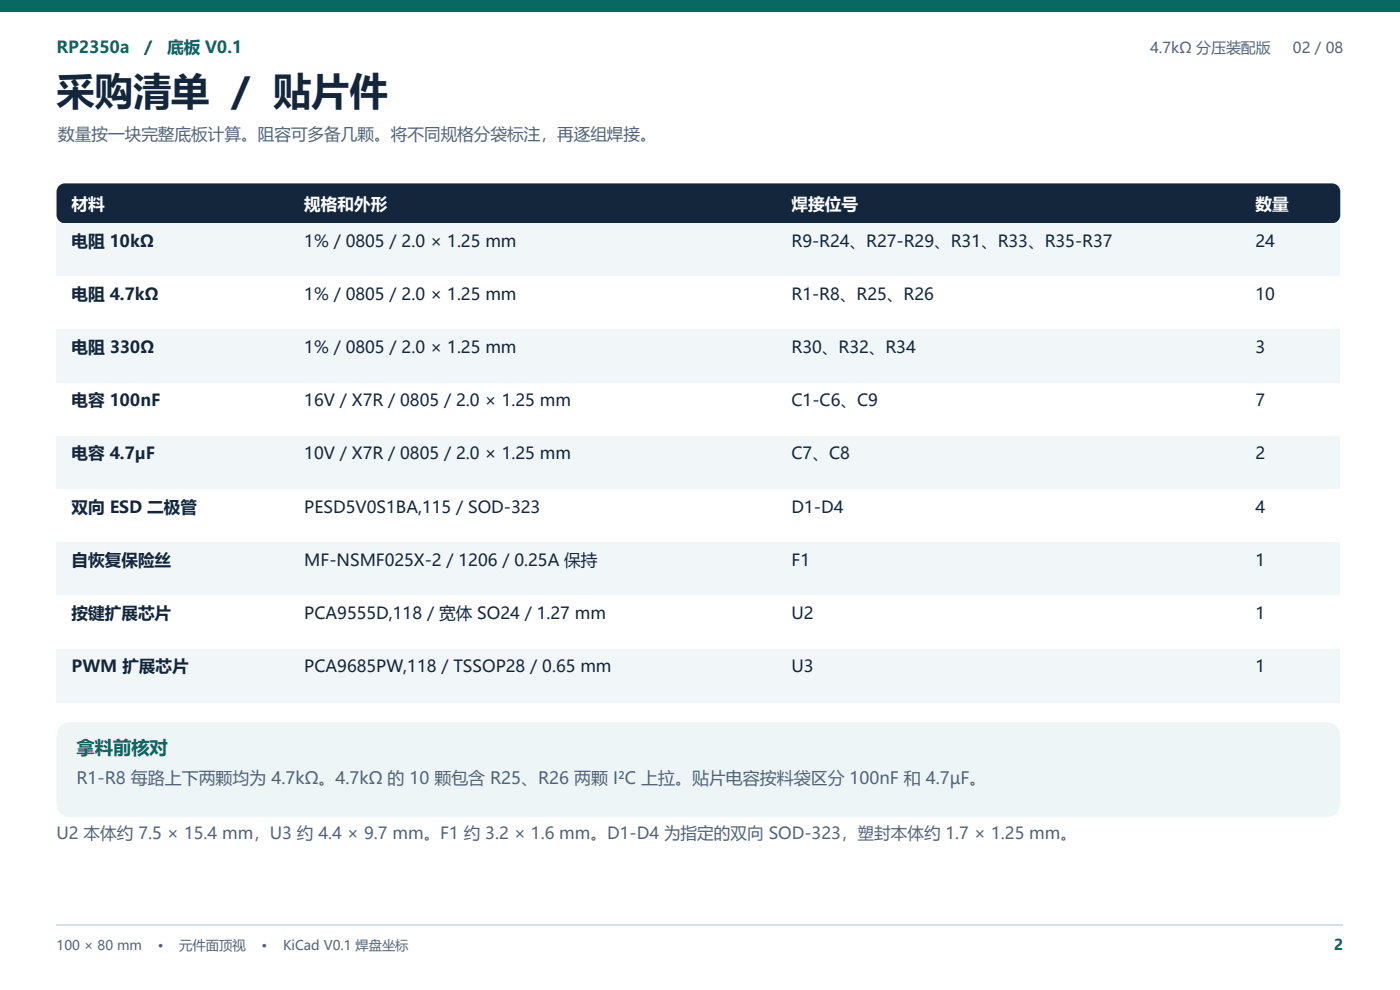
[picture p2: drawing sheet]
<svg xmlns="http://www.w3.org/2000/svg" width="297mm" height="210mm" viewBox="0 0 297 210" stroke-linecap="round" stroke-linejoin="round" font-family="sans-serif">
<defs><g id="words">
<text font-size="8.1" fill="#14263b" x="12" y="22.2">采购清单 / 贴片件</text>
<text font-size="3.9" fill="#096861" x="16.2" y="159.9">拿料前核对</text>
<text font-size="3.6" fill="#50637a" x="16.2" y="166.3">R1-R8 每路上下两颗均为 4.7kΩ。4.7kΩ 的 10 颗包含 R25、R26 两颗 I²C 上拉。贴片电容按料袋区分 100nF 和 4.7µF。</text>
<g font-size="3.5" fill="#096861">
<text x="12" y="11.3">RP2350a</text>
<text x="30.6" y="11.3">/</text>
<text x="35.5" y="11.3">底板 V0.1</text>
</g>
<g font-size="3.5" fill="#50637a">
<text x="12.3" y="29.6">数量按一块完整底板计算。阻容可多备几颗。将不同规格分袋标注，再逐组焊接。</text>
<text x="12" y="177.9">U2 本体约 7.5 × 15.4 mm，U3 约 4.4 × 9.7 mm。F1 约 3.2 × 1.6 mm。D1-D4 为指定的双向 SOD-323，塑封本体约 1.7 × 1.25 mm。</text>
</g>
<g font-size="3.5" fill="#fff">
<text x="15.2" y="44.5">材料</text>
<text x="64.6" y="44.5">规格和外形</text>
<text x="167.9" y="44.5">焊接位号</text>
<text x="266.3" y="44.5">数量</text>
</g>
<g font-size="3.5" fill="#14263b">
<text x="15.2" y="52.3">电阻 10kΩ</text>
<text x="64.6" y="52.3">1% / 0805 / 2.0 × 1.25 mm</text>
<text x="167.9" y="52.3">R9-R24、R27-R29、R31、R33、R35-R37</text>
<text x="266.3" y="52.3">24</text>
<text x="15.2" y="63.6">电阻 4.7kΩ</text>
<text x="64.6" y="63.6">1% / 0805 / 2.0 × 1.25 mm</text>
<text x="167.9" y="63.6">R1-R8、R25、R26</text>
<text x="266.3" y="63.6">10</text>
<text x="15.2" y="74.9">电阻 330Ω</text>
<text x="64.6" y="74.9">1% / 0805 / 2.0 × 1.25 mm</text>
<text x="167.9" y="74.9">R30、R32、R34</text>
<text x="266.3" y="74.9">3</text>
<text x="15.2" y="86.2">电容 100nF</text>
<text x="64.6" y="86.2">16V / X7R / 0805 / 2.0 × 1.25 mm</text>
<text x="167.9" y="86.2">C1-C6、C9</text>
<text x="266.3" y="86.2">7</text>
<text x="15.2" y="97.5">电容 4.7µF</text>
<text x="64.6" y="97.5">10V / X7R / 0805 / 2.0 × 1.25 mm</text>
<text x="167.9" y="97.5">C7、C8</text>
<text x="266.3" y="97.5">2</text>
<text x="15.2" y="108.8">双向 ESD 二极管</text>
<text x="64.6" y="108.8">PESD5V0S1BA,115 / SOD-323</text>
<text x="167.9" y="108.8">D1-D4</text>
<text x="266.3" y="108.8">4</text>
<text x="15.2" y="120">自恢复保险丝</text>
<text x="64.6" y="120">MF-NSMF025X-2 / 1206 / 0.25A 保持</text>
<text x="167.9" y="120">F1</text>
<text x="266.3" y="120">1</text>
<text x="15.2" y="131.3">按键扩展芯片</text>
<text x="64.6" y="131.3">PCA9555D,118 / 宽体 SO24 / 1.27 mm</text>
<text x="167.9" y="131.3">U2</text>
<text x="266.3" y="131.3">1</text>
<text x="15.2" y="142.6">PWM 扩展芯片</text>
<text x="64.6" y="142.6">PCA9685PW,118 / TSSOP28 / 0.65 mm</text>
<text x="167.9" y="142.6">U3</text>
<text x="266.3" y="142.6">1</text>
</g>
<g font-size="3.2" fill="#50637a">
<text x="244" y="11.3">4.7kΩ 分压装配版</text>
<text x="274.3" y="11.3">02 / 08</text>
</g>
<text font-size="3.2" fill="#096861" x="283" y="201.5">2</text>
<g font-size="2.8" fill="#50637a">
<text x="12" y="201.5">100 × 80 mm</text>
<text x="33.5" y="201.5">•</text>
<text x="38" y="201.5">元件面顶视</text>
<text x="55.5" y="201.5">•</text>
<text x="60.1" y="201.5">KiCad V0.1 焊盘坐标</text>
</g>
</g></defs>
<path d="M0 0h297v2.5h-297z" fill-rule="evenodd" fill="#096861"/>
<path d="M12 196.1h273" fill="none" stroke="#d4dfe6" stroke-width=".25"/>
<path d="M12.5 39.4l.8-.4 .5-.1h268.8a1.76 1.76 0 0 1 1.7 1.8v4.9a1.76 1.76 0 0 1-1.7 1.8h-268.8a1.76 1.76 0 0 1-1.8-1.8v-4.9l.1-.5z" fill-rule="evenodd" fill="#14263b"/>
<path d="M12 47.4h272.3v11.3h-272.3z" fill-rule="evenodd" fill="#f1f6f8"/>
<path d="M12 58.7h272.3v11.2h-272.3z" fill-rule="evenodd" fill="#fff"/>
<path d="M12 69.9h272.3v11.3h-272.3z" fill-rule="evenodd" fill="#f1f6f8"/>
<path d="M12 81.2h272.3v11.3h-272.3z" fill-rule="evenodd" fill="#fff"/>
<path d="M12 92.5h272.3v11.3h-272.3z" fill-rule="evenodd" fill="#f1f6f8"/>
<path d="M12 103.8h272.3v11.3h-272.3z" fill-rule="evenodd" fill="#fff"/>
<path d="M12 115.1h272.3v11.3h-272.3z" fill-rule="evenodd" fill="#f1f6f8"/>
<path d="M12 126.4h272.3v11.3h-272.3z" fill-rule="evenodd" fill="#fff"/>
<path d="M12 137.7h272.3v11.3h-272.3z" fill-rule="evenodd" fill="#f1f6f8"/>
<path d="M13.1 153.8l1.1-.5 .6-.1h266.7a2.82 2.82 0 0 1 2.8 2.8v14.5a2.82 2.82 0 0 1-2.8 2.8h-266.7a2.82 2.82 0 0 1-2.8-2.8v-14.5a2.82 2.82 0 0 1 1.1-2.2z" fill-rule="evenodd" fill="#eef5f6"/>
<use href="#words"/>
</svg>
